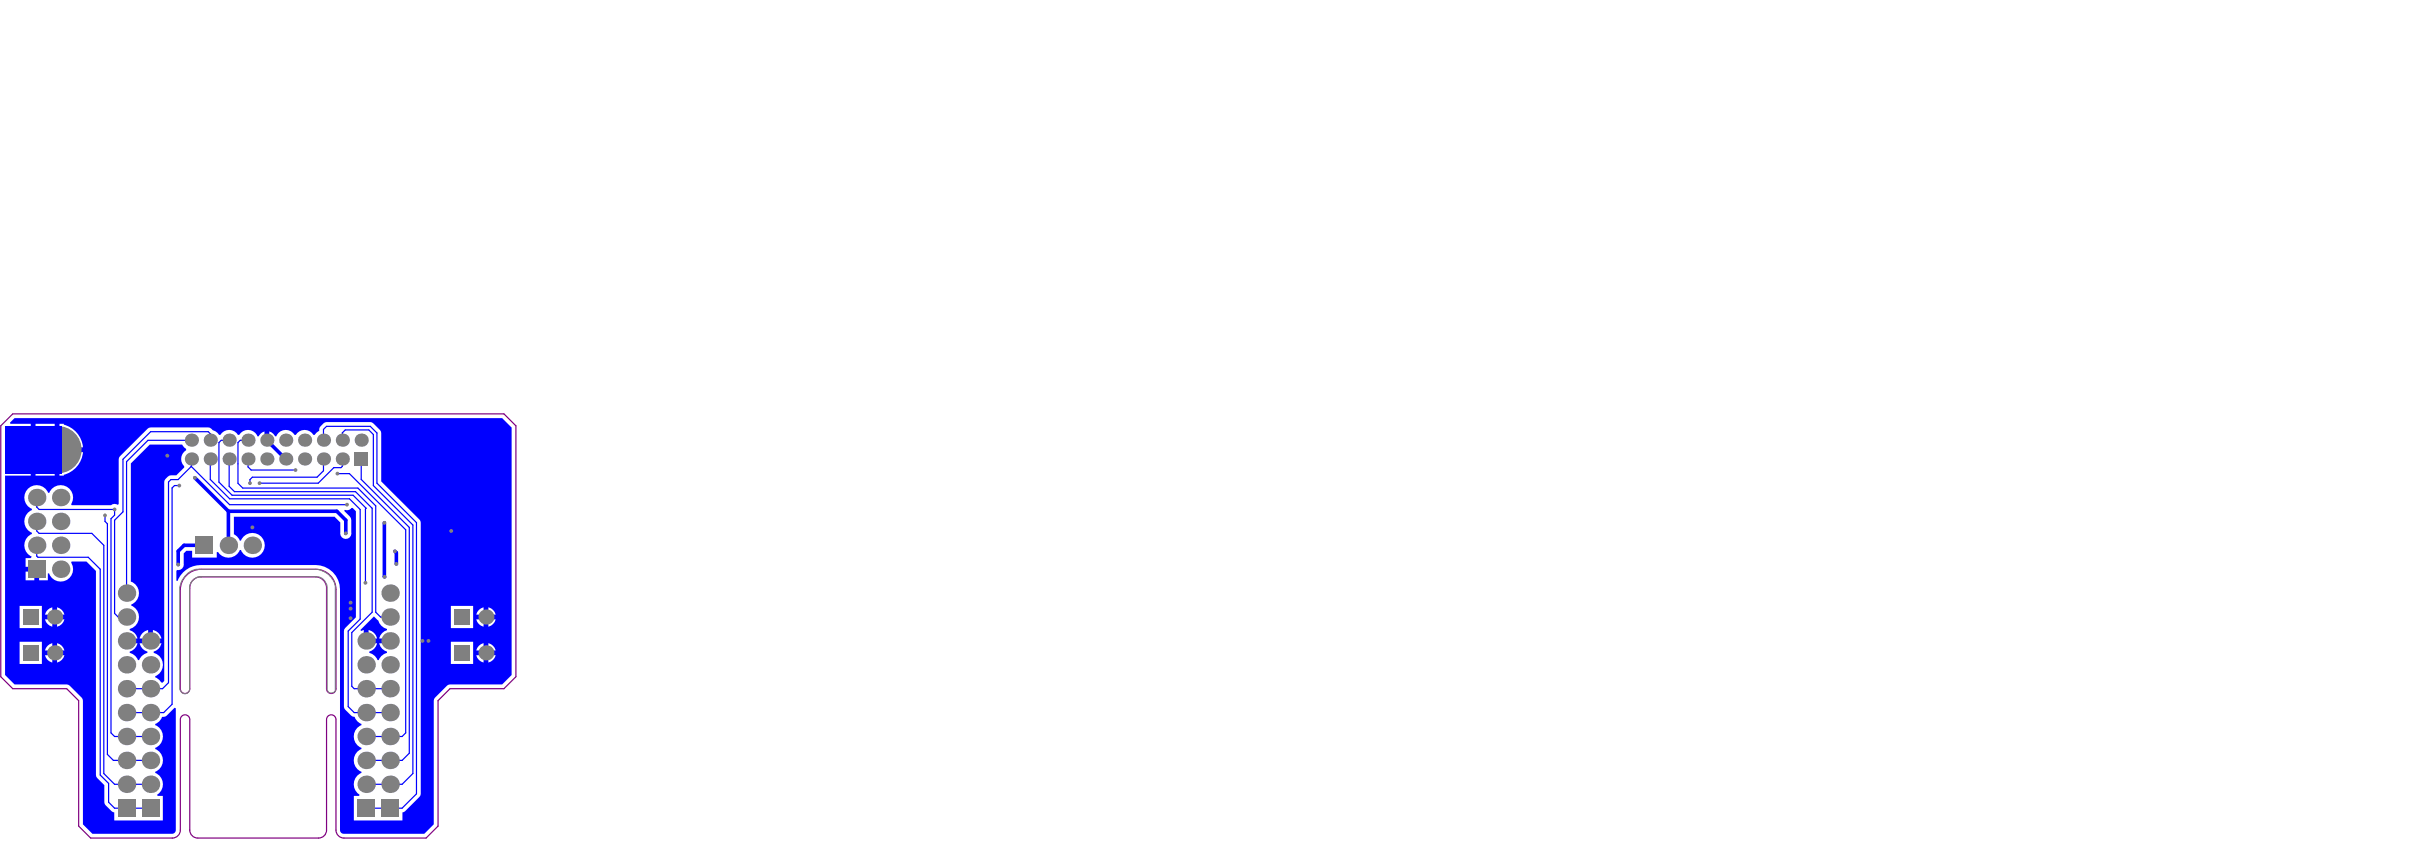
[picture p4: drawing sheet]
<svg xmlns="http://www.w3.org/2000/svg" width="858mm" height="297mm" viewBox="0 0 858 297" stroke-linecap="round" stroke-linejoin="round" font-family="sans-serif">
<path d="M65.4 203.3a7.3 7.3 0 0 1 5.5-2.5h40.5a7.1 7.1 0 0 1 7.1 7.2v35a1.66 1.66 0 0 1-1.6 1.6 1.66 1.66 0 0 1-1.7-1.6v-35.6a4 4 0 0 0-4-3.9h-40.3a4 4 0 0 0-4 3.9v35.6a1.66 1.66 0 0 1-1.6 1.6 1.66 1.66 0 0 1-1.7-1.6v-34.9a7.2 7.2 0 0 1 1.8-4.8zM63.6 253.9v38.9a2.81 2.81 0 0 1-2.8 2.8h-28.8l-4.3-4.2v-44.2l-4.2-4.2h-19l-4.2-4.3v-88.5l4.2-4.2h173.3l4.2 4.2v88.5l-4.2 4.3h-19l-4.3 4.2v44.2l-4.2 4.2h-29a2.81 2.81 0 0 1-2.8-2.8v-38.9M63.6 253.8a1.66 1.66 0 0 1 1.7-1.6 1.66 1.66 0 0 1 1.6 1.6M66.9 253.9v38.9a2.81 2.81 0 0 0 2.9 2.8h42.6a2.81 2.81 0 0 0 2.8-2.8v-38.9M115.2 253.8a1.66 1.66 0 0 1 1.7-1.6 1.66 1.66 0 0 1 1.6 1.6" fill="none" stroke="#800080" stroke-width=".42"/>
<g fill="#00f">
<path d="M127.1 222.2l4.8-4.7 1.5 1.4a5.1 5.1 0 0 0 3.1 3.1v.3a3.8 3.8 0 0 0-2.7 3h3.8v1.6h-3.8a3.8 3.8 0 0 0 2.7 3v.4a4.2 4.2 0 0 0-2.9 2.6h-.4a5 5 0 0 0-2.9-2.7v-.3a3.8 3.8 0 0 0 2.7-3h-3.8v-.8h-.9v-3.8l-.9 .3zM130 222.3v3h3a3.8 3.8 0 0 0-3-3z"/>
<path d="M46.2 163.5l6.6-6.7h11.5l1.4 1.8a4 4 0 0 0-.7 5.9v.4l-2.8 2.8h-1.9a3 3 0 0 0-2.4 2.3v70.2l-.6 .7-.4-.2-.7-.8-1.4-.9v-.5a4.4 4.4 0 0 0 2.7-4.3 4.4 4.4 0 0 0-3.3-4v-.3a3.8 3.8 0 0 0 2.7-3h-7.6a3.8 3.8 0 0 0 2.7 3v.4a4.2 4.2 0 0 0-2.9 2.6h-.4a5 5 0 0 0-3-2.7l.1-.3a3.8 3.8 0 0 0 2.7-3h-3.8v-1.6h3.8a3.8 3.8 0 0 0-2.7-3l-.1-.3a4.4 4.4 0 0 0 3.3-4 4.4 4.4 0 0 0-2.7-4.3v-.5a4.3 4.3 0 0 0 2.7-4.1 4.3 4.3 0 0 0-2.8-3.9zM53.9 222.3v3h3a3.8 3.8 0 0 0-3-3zM50.3 223.3l-1 2h3v-3z"/>
<path d="M3.5 149.1l1.6-1.6h172.1l3.3 3.3v87.3l-3.3 3.4-19 .1-5.1 5-.1 44.2-3.3 3.3h-28a1.42 1.42 0 0 1-1.8-1.7v-84.4a8.6 8.6 0 0 0-8.6-8.7h-40.5l-2.1 .3-1.8 .7a9.7 9.7 0 0 0-4.3 4.7l-.4-.1v-3.6l.7-.2a1.94 1.94 0 0 0 1.9-2.2v-3.7l.9-.9h2.1v2.4h8.7v-1.9l.4-.1 .6 .8a4.3 4.3 0 0 0 7.1-1.5h.4l.2 .6a4.4 4.4 0 0 0 6.8 1.1 4.4 4.4 0 0 0-.4-6.8 4.4 4.4 0 0 0-6.6 1.8h-.4l-.9-1.4-1.2-.8v-6.2h35.5l2.1 2-.1 3.9a1.97 1.97 0 0 0 2.1 1.9 1.97 1.97 0 0 0 1.8-2.2l-.1-5.1-2.4-2.6 .3-.3a1.88 1.88 0 0 0 2.3-.7h.4l1.2 1.2v37.4l-3.8 3.8-.5 1v26.7l.5 1 2.1 2.2 1.2 .4 1 1.6 1.4 .9v.4a4.3 4.3 0 0 0-2.7 4 4.3 4.3 0 0 0 2.7 4v.4l-.5 .3a4.3 4.3 0 0 0-2.2 4 4.3 4.3 0 0 0 2.7 3.8v.4l-.5 .2a4.3 4.3 0 0 0-.2 7.5l-.1 .4h-1.9v8.6h17.2v-2.8l.9-.4 5.4-5.6 .1-96.2-.4-1.1-13.5-13.5v-17l-.5-1.1-2.3-2.4-1.1-.4-16 .1a3.3 3.3 0 0 0-2 3l-1.8 1.4a4 4 0 0 0-5.9-.7l-.8 .7a4 4 0 0 0-5.9-.7l-.7 1.2h-.5l-.6-.9-1.4-.8v3.1h-1.7v-3.1a3 3 0 0 0-2 1.7h-.5l-.2-.4a3.6 3.6 0 0 0-6.2-.1h-.2a4 4 0 0 0-6.7 0l-1.5-1.3-2.5-1.3h-20.4l-1 .4-10.1 10.2-.1 16.5-.4 .2a1.82 1.82 0 0 0-2.3 .1h-13.9l-.2-.4a4.4 4.4 0 0 0-1.7-6.2 4.4 4.4 0 0 0-6 2.3h-.4l-.2-.6a4.4 4.4 0 0 0-7.1-.7 4.4 4.4 0 0 0 1.5 6.9v.5l-.4 .2a4.3 4.3 0 0 0-2.2 4 4.3 4.3 0 0 0 2.6 3.7v.5l-.4 .2a4.5 4.5 0 0 0 .4 7.9l-.4 .4h-1.8v3.1h4v.8h.8v3.9h3.1v-2.4l.4-.1a4.4 4.4 0 0 0 6 2.5 4.4 4.4 0 0 0 1.8-6.2l.2-.4h5.2l3.3 3.3v72l.5 1.1 2.5 2.5 .1 6.6 2.5 2.6 .9 .4v2.8h17.1v-8.6h-1.8l-.2-.4a4.3 4.3 0 0 0 2.1-4.1 4.3 4.3 0 0 0-2.7-3.6v-.4l.5-.3a4.3 4.3 0 0 0 2.2-4 4.3 4.3 0 0 0-2.7-3.8v-.4l.5-.2a4.3 4.3 0 0 0 2.2-4.1 4.3 4.3 0 0 0-2.7-3.7v-.4l1.4-.9 1-1.6 1.1-.1 3.3-3.1 .4 .2-.1 43.4-.3 .5-.9 .3h-28.1l-3.3-3.3-.2-44.2-5-5-19-.1-3.3-3.4v-70.3h9v-18.3h-7.1zM21 149.5v8.3h8.3a9 9 0 0 0-6.8-8v-.3zM21 159.5v8.3h1.5v-.3a9 9 0 0 0 6.8-8zM12.5 149.5v18.3h6.8v-18.3zM9 201.6v3.1h3.1v-3.1zM172.3 214.2v2.6h2.6a3.5 3.5 0 0 0-2.6-2.6zM168.9 215.2l-.9 1.6h2.6v-2.6zM20.1 214.2v2.6h2.6a3.5 3.5 0 0 0-2.6-2.6zM16.8 215.2l-.9 1.6h2.5v-2.6zM172.3 218.5v2.6a3.5 3.5 0 0 0 2.6-2.6zM168 218.5a3.5 3.5 0 0 0 2.6 2.6v-2.6zM20.1 218.5v2.6a3.5 3.5 0 0 0 2.6-2.6zM15.9 218.5a3.5 3.5 0 0 0 2.5 2.6v-2.6zM159.1 213.7v7.9h7.8v-7.9zM6.9 213.7v7.9h7.9v-7.9zM172.3 226.9v2.6h2.6a3.5 3.5 0 0 0-2.6-2.6zM168.9 227.8l-.9 1.7h2.6v-2.6zM20.1 226.9v2.6h2.6a3.5 3.5 0 0 0-2.6-2.6zM16.8 227.8l-.9 1.7h2.5v-2.6zM172.3 231.2v2.5a3.5 3.5 0 0 0 2.6-2.5zM168 231.2a3.5 3.5 0 0 0 2.6 2.5v-2.5zM20.1 231.2v2.5a3.5 3.5 0 0 0 2.6-2.5zM15.9 231.2a3.5 3.5 0 0 0 2.5 2.5v-2.5zM159.1 226.4v7.8h7.8v-7.8zM6.9 226.4v7.8h7.9v-7.8z"/>
</g>
<path d="M65.2 203.3l2.3-1.9 2-.6h42.8a7.8 7.8 0 0 1 6 5.8v37.2a1.66 1.66 0 0 1-2.9-.3v-36.4a3.7 3.7 0 0 0-3.6-3.6h-41.7l-.7 .2a4.8 4.8 0 0 0-2.5 3.2v36.6a1.76 1.76 0 0 1-2 1.2 1.76 1.76 0 0 1-1.5-1.8v-35.8l.6-1.9z" fill="none" stroke="#808080" stroke-width=".35"/>
<g fill="none" stroke="#00f" stroke-width=".42">
<path d="M67.5 155.3h-15.3l-7.5 7.6v46.3M74.2 155.3v-2.3l-.7-.7h-20.4l-9.7 9.7v18.6l-3 2.9v32.9l1.3 1.3h3M80.8 155.3h-2.8l-.8 .8v14l4.7 4.6h42.7l4.6 4.6-.3 .3v26M87.5 155.3h-2.8l-.7 .8v14.4l1.6 1.7h40.7l6.3 6.3v37.5l1.6 1.7h3.4M114.1 155.3v-3.8l1.1-1.1h15.4l2.4 2.4v17.7l13.9 13.9v95.7l-5 5h-12.7M120.8 155.3v-2.6l1-1h8.3l1.6 1.6v18l14 13.9v87.7l-3.8 3.8h-12.7M13 175.5v3.4l.8 .8h26.6v2l-1.2 1.3v75.6l1.2 1.2h12.7M63.2 171.3h-1.6l-.9 .8v76.3l-2.9 3h-13.1M67.5 164.6l-4.7 4.6h-2.5l-.9 .8v70.8l-2.1 2.2h-12.6M67.5 162v2.6M67.5 164.6l13.5 13.4h41.4M74.2 162v7.1l6.8 6.9h42.3l3.8 3.7v38.7l-4.3 4.2v26.7l2.1 2.1h12.7"/>
<path d="M80.8 162v9.6l1.9 1.8h42.7l5.9 5.9v36.7l-7.2 7.1v19l.8 .9h12.7M87.5 162v2.7l1.1 1.1h15.6M114.1 162v4.1l-2.3 2.2h-22.8l-.8 .9v1.3M119 167.1h4.3l19.8 19.8v71.7l-1.2 1.2h-12.7M120.8 162v2.5l-.5 .5h-2.5l-5.5 5.5h-20.7M127.4 162v7.1l17 17v79.6l-2.5 2.5h-12.7M13 192.4v3.8l.4 .4h17.7l4.3 4.2v72.6l2.9 3v6.6l2.1 2.1h12.7M13 183.9v3.4l.8 .9h18.6l4.2 4.2v80.5l3.8 3.8h12.7M37 181.8v2.1l.9 .9v81.3l2.1 2.1h13.1"/>
</g>
<path d="M94.2 155.3l6.6 6.7M68.7 168.6l11.9 11.8M72.1 192.4h-7.2l-2 2v4.8M80.6 180.4h38.2l3.2 3.1v4.7M80.6 180.4v12M135.6 184.4l.1 19.1M139.3 194.5l.5 .5v3.9" fill="none" stroke="#00f" stroke-width="1.3"/>
<g fill="#808080">
<circle cx="135.6" cy="184.4" r=".68"/>
<circle cx="135.7" cy="203.5" r=".68"/>
<circle cx="128.9" cy="205.6" r=".68"/>
<circle cx="139.8" cy="199" r=".68"/>
<circle cx="139.3" cy="194.5" r=".68"/>
<circle cx="91.6" cy="170.5" r=".68"/>
<circle cx="88.2" cy="170.5" r=".68"/>
<circle cx="122.4" cy="178" r=".68"/>
<circle cx="119" cy="167.1" r=".68"/>
<circle cx="63.2" cy="171.3" r=".68"/>
<circle cx="68.7" cy="168.6" r=".68"/>
<circle cx="104.2" cy="165.8" r=".68"/>
<circle cx="159.2" cy="187.3" r=".68"/>
<circle cx="122" cy="188.2" r=".68"/>
<circle cx="62.9" cy="199.2" r=".68"/>
<circle cx="59" cy="160.8" r=".68"/>
<circle cx="89" cy="186.1" r=".68"/>
<circle cx="123.7" cy="212.6" r=".68"/>
<circle cx="40.4" cy="179.7" r=".68"/>
<circle cx="37" cy="181.8" r=".68"/>
<circle cx="123.7" cy="214.7" r=".68"/>
<circle cx="123.7" cy="218.1" r=".68"/>
<circle cx="149" cy="226.1" r=".68"/>
<circle cx="151.2" cy="226.1" r=".68"/>
<circle cx="67.5" cy="161.9" r="2.33"/>
<circle cx="67.5" cy="155.3" r="2.33"/>
<circle cx="74.2" cy="161.9" r="2.33"/>
<circle cx="74.2" cy="155.3" r="2.33"/>
<circle cx="80.8" cy="161.9" r="2.33"/>
<circle cx="80.8" cy="155.3" r="2.33"/>
<circle cx="87.5" cy="161.9" r="2.33"/>
<circle cx="87.5" cy="155.3" r="2.33"/>
<circle cx="114.1" cy="161.9" r="2.33"/>
<circle cx="107.5" cy="161.9" r="2.33"/>
<circle cx="100.8" cy="161.9" r="2.33"/>
<circle cx="114.1" cy="155.3" r="2.33"/>
<circle cx="107.5" cy="155.3" r="2.33"/>
<circle cx="100.8" cy="155.3" r="2.33"/>
<circle cx="127.4" cy="155.3" r="2.33"/>
<circle cx="19.3" cy="230.3" r="2.66"/>
<circle cx="21.4" cy="200.8" r="3.1"/>
<circle cx="21.4" cy="183.9" r="3.1"/>
<circle cx="21.4" cy="175.5" r="3.1"/>
<circle cx="53.1" cy="276.7" r="3.1"/>
<circle cx="44.7" cy="276.7" r="3.1"/>
<circle cx="53.1" cy="259.8" r="3.1"/>
<circle cx="53.1" cy="251.4" r="3.1"/>
<circle cx="44.7" cy="251.4" r="3.1"/>
<circle cx="44.7" cy="259.8" r="3.1"/>
<circle cx="53.1" cy="226.1" r="3.1"/>
<circle cx="53.1" cy="234.5" r="3.1"/>
<circle cx="44.7" cy="226.1" r="3.1"/>
<circle cx="44.7" cy="234.5" r="3.1"/>
<circle cx="44.7" cy="209.2" r="3.1"/>
<circle cx="129.2" cy="276.7" r="3.1"/>
<circle cx="137.6" cy="276.7" r="3.1"/>
<circle cx="129.2" cy="259.8" r="3.1"/>
<circle cx="129.2" cy="251.4" r="3.1"/>
<circle cx="137.6" cy="251.4" r="3.1"/>
<circle cx="137.6" cy="259.8" r="3.1"/>
<circle cx="129.2" cy="226.1" r="3.1"/>
<circle cx="129.2" cy="234.5" r="3.1"/>
<circle cx="137.6" cy="226.1" r="3.1"/>
<circle cx="137.6" cy="234.5" r="3.1"/>
<circle cx="137.6" cy="209.2" r="3.1"/>
<circle cx="171.4" cy="230.3" r="2.66"/>
<circle cx="19.3" cy="217.7" r="2.66"/>
<circle cx="21.4" cy="192.4" r="3.1"/>
<circle cx="53.1" cy="268.2" r="3.1"/>
<circle cx="53.1" cy="243" r="3.1"/>
<circle cx="44.7" cy="243" r="3.1"/>
<circle cx="44.7" cy="268.2" r="3.1"/>
<circle cx="44.7" cy="217.7" r="3.1"/>
<circle cx="89" cy="192.4" r="3.1"/>
<circle cx="80.6" cy="192.4" r="3.1"/>
<circle cx="129.2" cy="268.2" r="3.1"/>
<circle cx="129.2" cy="243" r="3.1"/>
<circle cx="137.6" cy="243" r="3.1"/>
<circle cx="137.6" cy="268.2" r="3.1"/>
<circle cx="137.6" cy="217.7" r="3.1"/>
<circle cx="171.4" cy="217.7" r="2.66"/>
<circle cx="94.2" cy="161.9" r="2.33"/>
<circle cx="94.2" cy="155.3" r="2.33"/>
<circle cx="120.8" cy="161.9" r="2.33"/>
<circle cx="120.8" cy="155.3" r="2.33"/>
<circle cx="13" cy="175.5" r="3.1"/>
<circle cx="13" cy="183.9" r="3.1"/>
<circle cx="20.1" cy="158.7" r="8.3"/>
<circle cx="13" cy="192.4" r="3.1"/>
</g>
<g fill="#808080">
<path d="M160.3 227.7h5.3v5.3h-5.3z" fill-rule="evenodd"/>
<path d="M160.3 215h5.3v5.3h-5.3z" fill-rule="evenodd"/>
<path d="M125.1 159.6h4.7v4.6h-4.7z" fill-rule="evenodd"/>
<path d="M8.2 227.7h5.3v5.3h-5.3z" fill-rule="evenodd"/>
<path d="M50 282h6.2v6.2h-6.2z" fill-rule="evenodd"/>
<path d="M41.6 282h6.1v6.2h-6.1z" fill-rule="evenodd"/>
<path d="M126.1 282h6.2v6.2h-6.2z" fill-rule="evenodd"/>
<path d="M134.5 282h6.2v6.2h-6.2z" fill-rule="evenodd"/>
<path d="M8.2 215h5.3v5.3h-5.3z" fill-rule="evenodd"/>
<path d="M69 189.3h6.2v6.1h-6.2z" fill-rule="evenodd"/>
<path d="M9.9 197.7h6.1v6.2h-6.1z" fill-rule="evenodd"/>
</g>
<path d="M1.7 150.4h20v16.6h-20z" fill-rule="evenodd" fill="#00f"/>
</svg>
